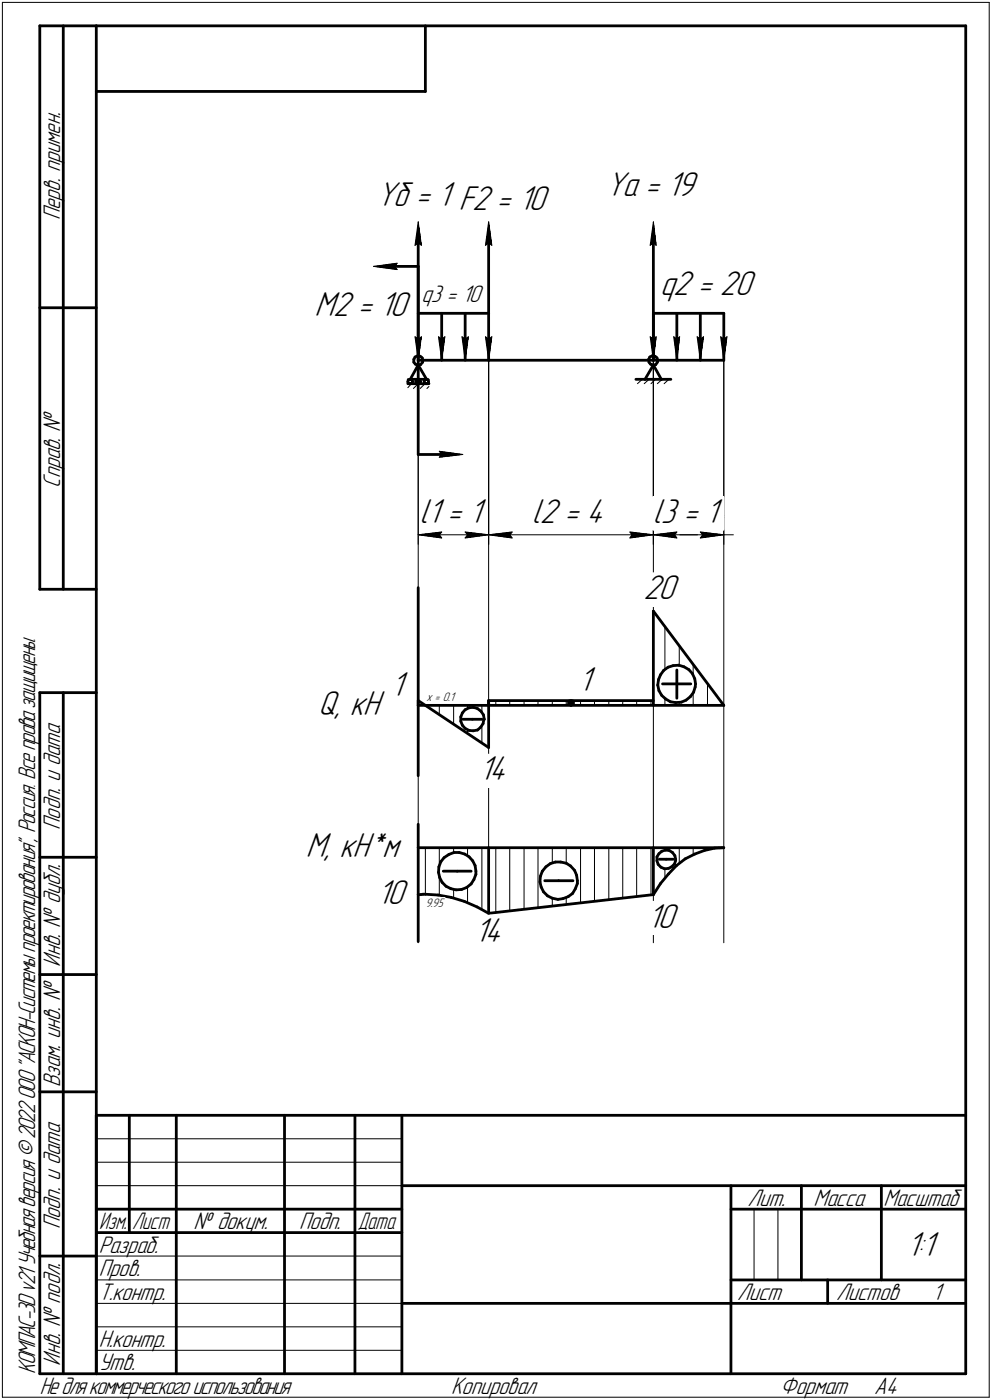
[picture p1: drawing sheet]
<svg xmlns="http://www.w3.org/2000/svg" width="211mm" height="298mm" viewBox="0 0 211 298" stroke-linecap="round" stroke-linejoin="round" font-family="sans-serif">
<defs><g id="words">
<g font-size="7.8">
<text x="128.9" y="41.8">Ya = 19</text>
<text x="80.1" y="43.8">Yб = 1 F2 = 10</text>
<text x="140.5" y="62.7">q2 = 20</text>
<text x="66.9" y="67.2">M2 = 10</text>
<text x="89.2" y="111.4">l</text>
<text x="91" y="111.4">1 = 1</text>
<text x="113.2" y="111.4">l2 = 4</text>
<text x="138.9" y="111.4">l</text>
<text x="140.6" y="111.4">3 = 1</text>
<text x="136.9" y="127.6">2</text>
<text x="140.1" y="127.6">0</text>
<text x="83.2" y="148.1">1</text>
<text x="123.1" y="147.1">1</text>
<text x="67.7" y="152.2">Q, кН</text>
<text x="102" y="166.2">1</text>
<text x="104.1" y="166.2">4</text>
<text x="65.1" y="182.5">M, кН*м</text>
<text x="80.3" y="192.5">10</text>
<text x="137.8" y="197.5">1</text>
<text x="139.9" y="197.5">0</text>
<text x="101" y="200.5">14</text>
<text x="192.9" y="267.5">1:1</text>
</g>
<g font-size="5.4">
<text x="12.8" y="46.9" transform="rotate(-90 12.8 46.9)">Перв. примен.</text>
<text x="89.7" y="64.2">q3 = 10</text>
<text x="12.8" y="103.8" transform="rotate(-90 12.8 103.8)">Справ. №</text>
<text x="12.8" y="176.7" transform="rotate(-90 12.8 176.7)">Подп. и дата</text>
<text x="12.8" y="205.8" transform="rotate(-90 12.8 205.8)">Инв. № дубл.</text>
<text x="12.8" y="231.6" transform="rotate(-90 12.8 231.6)">Взам. инв. №</text>
<text x="159.1" y="256.8">Лит.</text>
<text x="173.1" y="256.8">Масса</text>
<text x="188" y="256.8">Масштаб</text>
<text x="12.8" y="261.7" transform="rotate(-90 12.8 261.7)">Подп. и дата</text>
<text x="41.2" y="261.8">№ докум.</text>
<text x="63.6" y="261.8">Подп.</text>
<text x="21" y="266.8">Разраб.</text>
<text x="21" y="271.8">Пров.</text>
<text x="21" y="276.8">Т.контр.</text>
<text x="156.9" y="276.8">Лист</text>
<text x="177.9" y="276.8">Листов</text>
<text x="198.4" y="276.8">1</text>
<text x="21" y="286.8">Н.контр.</text>
<text x="7.5" y="292.5" transform="rotate(-90 7.5 292.5)">КОМПАС-3Dv21 Учебнаяверсия©2022ООО&quot;АСКОН-Системыпроектирования&quot;, Россия. Всеправазащищены.</text>
<text x="12.8" y="290.8" transform="rotate(-90 12.8 290.8)">Инв. № подл.</text>
<text x="21" y="291.8">Утв.</text>
<text x="8.5" y="296.7">Недлякоммерческогоиспользования</text>
<text x="96" y="296.8">Копировал</text>
<text x="166" y="296.8">Формат</text>
<text x="186" y="296.8">A4</text>
</g>
<g font-size="5.3">
<text x="21.1" y="261.8">Изм.</text>
<text x="28.1" y="261.8">Лист</text>
<text x="76.1" y="261.8">Дата</text>
</g>
<g font-size="2.8">
<text x="90.8" y="149.2">x = 0.1</text>
<text x="90.5" y="193.2">9.95</text>
</g>
</g></defs>
<g fill="none" stroke="#000" stroke-width=".59">
<path d="M8.5 5.5v120zM8.5 5.5h12zM13.5 5.5v120zM20.5 5.5v287zM20.5 5.5h185zM20.5 19.5h70zM90.5 5.5v14zM205.5 5.5v287zM84 56.7h5zM89 56.7v20zM89 51.7v25zM104 51.7v25z"/>
<path d="M139 51.7v25zM8.5 65.5h12zM88.1 76.5v.6zM88.1 77.1l.3 .5zM88.3 76l.5-.2zM88.3 76l-.2 .5zM88.4 77.6l.6 .1zM88.8 75.8l.6 .1zM89 76.7h15zM89 76.7v20.1zM89 66.7h15zM89 77.7l.5-.1z"/>
<path d="M89 77.7l1.8 3.1zM89 77.7l-1.7 3.1zM89.4 75.9l.4 .3zM89.8 76.2l.2 .5zM89.9 77.1l-.4 .5zM90 76.7l-.1 .4zM94 66.7v10zM99 66.7v10zM104 76.7h35zM138 76.5l.1 .6zM138.1 77.1l.3 .5zM138.3 76l.5-.2z"/>
<path d="M138.3 76l-.3 .5zM138.4 77.6l.5 .1zM138.8 75.8l.6 .1zM138.9 77.7l.6-.1zM139 76.7h15zM139 66.7v10zM139 66.7h15zM139 77.7l1.7 3.1zM139 77.7l-1.8 3.1zM139.4 75.9l.4 .3zM139.8 76.2l.2 .5zM139.9 77.1l-.4 .5z"/>
<path d="M140 76.7l-.1 .4zM144 66.7v10zM149 66.7v10zM154 66.7v10zM86.8 81.3l.1 .3zM86.8 81.7h4.5zM86.9 80.9l.4-.1zM86.9 80.9l-.1 .4zM86.9 81.6l.4 .1zM87.3 80.8h3.5zM87.3 80.8l.3 .1zM87.3 81.7l.3-.1z"/>
<path d="M87.6 80.9l.2 .4zM87.8 81.3l-.2 .3zM88.5 81.3l.1 .3zM88.6 80.9l.4-.1zM88.6 80.9l-.1 .4zM88.6 81.6l.4 .1zM89 96.8h5zM89 80.8l.3 .1zM89 81.7l.3-.1zM89.3 80.9l.2 .4zM89.5 81.3l-.2 .3zM90.3 81.3v.3z"/>
<path d="M90.3 80.9l.5-.1zM90.3 80.9v.4zM90.3 81.6l.5 .1zM90.8 80.8l.3 .1zM90.8 81.7l.3-.1zM91.1 80.9l.1 .4zM91.2 81.3l-.1 .3zM135.3 80.8h1.9zM137.2 80.8h3.5zM140.7 80.8h2zM8.5 125.5h12zM89 125.1v25.1z"/>
<path d="M139 130.1v20.1zM139 130.1l15 20.1zM8.5 147.5v145zM8.5 147.5h12zM13.5 147.5v145zM89 150.2h65zM89 149.2v1zM89 149.2l15 10zM89 150.2v15zM98 152.7v.9zM98 153.6l.4 .8zM98.4 151.8l-.4 .9z"/>
<path d="M98.4 154.4l.6 .7zM98.5 153.2h2zM99 151.1l.8-.4zM99 151.1l-.6 .7zM99 155.1l.8 .4zM99.8 150.7l1-.1zM99.8 155.5l.9 .1zM100.5 153.2h2zM100.7 155.6l.9-.2zM100.8 150.6l.8 .3zM101.6 150.9l.8 .6zM101.6 155.4l.7-.5z"/>
<path d="M102.4 151.5l.5 .7zM102.8 154.1l-.5 .8zM102.9 152.2l.1 1zM103 153.2l-.2 .9zM103 153.2h.1M104 149.2v1zM104 149.2h35zM104 149.2v10zM121 149.7l.2 .3zM121.2 149.3l.3-.1zM121.2 149.3l-.2 .4zM121.2 150l.3 .2z"/>
<path d="M121.2 149.7h.3zM121.5 149.2l.3 .1zM121.5 150.2l.3-.2zM121.5 149.7h.3zM121.5 149.4v.3zM121.5 149.7v.2zM121.8 149.3l.2 .4zM122 149.7l-.2 .3zM140 145.9l.2 1.2zM140.1 144.7l-.1 1.2zM140.2 147.1l.6 1zM140.5 143.7l-.4 1z"/>
<path d="M140.8 148.1l.8 .7zM141 145.6h3zM141.2 142.7l1-.6zM141.2 142.7l-.7 1zM141.6 148.8l1.1 .6zM142.2 142.1l1.1-.4zM142.7 149.4l1.1 .2zM143.3 141.7l1.1-.1zM143.8 149.6l1.1-.1zM144 145.6h3zM144 142.7v2.9zM144 145.6v3.1z"/>
<path d="M144.4 141.6l1.1 .4zM144.9 149.5l1.1-.4zM145.5 142l1.1 .6zM146 149.1l.9-.8zM146.6 142.6l.7 .8zM147.3 143.4l.5 1.1zM147.6 147.4l-.7 .9zM147.8 144.5l.2 1.1zM147.9 146.3l-.3 1.1zM148 145.6l-.1 .7zM89 175.5v5zM8.5 182.5h12z"/>
<path d="M89 180.5h65zM89 180.5v10zM89 190.5h.5zM89 190.5v10zM89.5 190.5l.5-.1zM90 190.4h.5zM90.5 190.4l2.7 .2zM93.2 190.6l2.8 .5zM93.3 185.8l.3 1.1zM93.4 184.6l-.1 1.2zM93.6 186.9l.5 1zM93.8 183.5l-.4 1.1z"/>
<path d="M94.1 187.9l.8 .8zM94.3 185.5h3zM94.5 182.6l1-.7zM94.5 182.6l-.7 .9zM94.9 188.7l1 .5zM95.5 181.9l1.1-.4zM95.9 189.2l1.1 .3zM96 191.1l2.8 .8zM96.6 181.5h1.1zM97 189.5l1.2-.1zM97.3 185.5h2.9zM97.7 181.5l1.2 .4z"/>
<path d="M98.2 189.4l1.1-.4zM98.8 191.9l2.7 1.2zM98.9 181.9l.9 .6zM99.3 189l.9-.8zM99.8 182.5l.8 .8zM100.6 183.3l.5 1zM100.8 187.3l-.6 .9zM101.1 184.3l.2 1.2zM101.3 186.2l-.5 1.1zM101.3 185.5v.7zM101.5 193.1l2.5 1.4zM104 194.5l35-4z"/>
<path d="M104 180.5v14zM114.9 187.8l.2 1.1zM115 186.6l-.1 1.2zM115.1 188.9l.6 1zM115.4 185.5l-.4 1.1zM115.7 189.9l.8 .9zM115.9 187.5h3zM116.2 184.6l.9-.7zM116.2 184.6l-.8 .9zM116.5 190.8l1 .5zM117.1 183.9l1.1-.3zM117.5 191.3l1.2 .2z"/>
<path d="M118.2 183.6h1.1zM118.7 191.5l1.1-.2zM118.9 187.5h3zM119.3 183.6l1.2 .2zM119.8 191.3l1.1-.4zM120.5 183.8l.9 .6zM120.9 190.9l.9-.7zM121.4 184.4l.9 .9zM122.3 185.3l.4 1.1zM122.4 189.2l-.6 1zM122.7 186.4l.2 1.1zM122.9 188.1l-.5 1.1z"/>
<path d="M122.9 187.5v.6zM139 180.5v10zM139.8 182.5v.8zM139.8 183.3l.2 .8zM140 184.1l.6 .6zM140.2 181.8l.6-.5zM140.2 181.8l-.4 .7zM140.3 183h1.4zM140.5 188.1l-1.5 2.4zM140.6 184.7l.8 .3zM140.8 181.3l.8-.3zM141.4 185l.8-.1z"/>
<path d="M141.6 181l.8 .1zM141.7 183h1.6zM142.2 186.1l-1.7 2zM142.2 184.9l.7-.3zM142.4 181.1l.7 .4zM142.9 184.6l.6-.6zM143.1 181.5l.5 .7zM143.6 182.2l.2 .8zM143.8 183.2l-.3 .8zM143.8 183v.2zM143.9 184.3l-1.7 1.8zM143.9 184.3l1.9-1.4z"/>
<path d="M145.8 182.9l2-1zM147.8 181.9l2.1-.8zM149.9 181.1l2.2-.5zM152.1 180.6l1.9-.1zM8.5 207.5h12zM8.5 232.5h12zM20.5 237.5h185zM20.5 237.5v55zM27.5 237.5v25zM37.5 237.5v55zM60.5 237.5v55zM75.5 237.5v55z"/>
<path d="M85.5 237.5v55zM20.5 257.5h65zM85.5 252.5h120zM155.5 252.5v40zM155.5 257.5h15zM170.5 252.5v20zM170.5 257.5h35zM187.5 252.5v20zM8.5 267.5h12zM20.5 262.5h65zM85.5 277.5h70zM155.5 277.5h50z"/>
<path d="M155.5 272.5h50zM176.1 272.5v5zM8.5 292.5h12zM20.5 292.5h185z"/>
</g>
<g fill="none" stroke="#000" stroke-width=".21">
<path d="M.5 .5v297zM.5 .5h210zM210.5 .5v297zM79.5 56.7l5-.7zM79.5 56.7l5 .7zM84 56.7l.5 .7zM84.5 56l-.5 .7zM88.3 52.2l.7-.5zM89 47.2l.7 5zM89 51.7l.7 .5zM89 47.2l-.7 5zM103.3 52.2l.7-.5z"/>
<path d="M104 47.2l.6 5zM104 51.7l.6 .5zM104 47.2l-.7 5zM138.3 52.2l.7-.5zM139 47.2l.6 5zM139 51.7l.6 .5zM139 47.2l-.7 5zM88.3 71.7l.7 5zM88.3 71.7l.7 .5zM89 72.2l.7-.5zM89 76.7v124zM89 76.7v39.2z"/>
<path d="M89.7 71.7l-.7 5zM93.3 71.7l.7 5zM93.3 71.7l.7 .5zM94 72.2l.7-.5zM94.7 71.7l-.7 5zM98.3 71.7l.7 5zM98.3 71.7l.7 .5zM99 72.2l.7-.5zM99.7 71.7l-.7 5zM103.3 71.7l.7 5zM103.3 71.7l.7 .5zM104 72.2l.6-.5z"/>
<path d="M104 76.7v124zM104 76.7v39.2zM104.6 71.7l-.6 5zM138.3 71.7l.7 5zM138.3 71.7l.7 .5zM139 72.2l.6-.5zM139 76.7v124zM139 76.7v39.2zM139.6 71.7l-.6 5zM143.3 71.7l.7 5zM143.3 71.7l.7 .5zM144 72.2l.6-.5z"/>
<path d="M144.6 71.7l-.6 5zM148.3 71.7l.7 5zM148.3 71.7l.7 .5zM149 72.2l.7-.5zM149.7 71.7l-.7 5zM153.3 71.7l.7 5zM153.3 71.7l.7 .5zM154 72.2l.7-.5zM154 76.7v124zM154 76.7v39.2zM154.7 71.7l-.7 5zM87.5 81.7l-.7 .8z"/>
<path d="M88 82.7l1-1zM89.4 82.7l1-1zM90.8 82.7l.5-.4zM93.5 97.4l5-.6zM93.5 96.1l.5 .7zM93.5 96.1l5 .7zM94 96.8l-.5 .6zM135.6 81.7l1.1-.9zM137.1 81.7l1-.9zM138.5 81.7l.9-.9zM139.9 81.7l1-.9zM141.3 81.7l1-.9z"/>
<path d="M89 113.9l5-.6zM89 113.9l5 .7zM89 113.9h15zM93.5 113.9l.5 .7zM94 113.3l-.5 .6zM99 114.6l5-.7zM99 113.3l.5 .6zM99 113.3l5 .6zM99.5 113.9l-.5 .7zM104 113.9l5-.6zM104 113.9l5 .7zM104 113.9h35z"/>
<path d="M108.5 113.9l.5 .7zM109 113.3l-.5 .6zM134 114.6l5-.7zM134 113.3l.5 .6zM134 113.3l5 .6zM134.5 113.9l-.5 .7zM136.9 113.9h2.1zM136.9 113.9h19.1zM139 113.9l5-.6zM139 113.9l5 .7zM139 113.9h15zM143.5 113.9l.5 .7z"/>
<path d="M144 113.3l-.5 .6zM149 114.6l5-.7zM149 113.3l.5 .6zM149 113.3l5 .6zM149.5 113.9l-.5 .7zM141.5 133.5v9zM144.5 137.5v4.1zM93.5 150.2v1.9zM96.5 150.2v4zM99.5 155.4v.8zM99.5 150.2v.7zM102.5 150.2v1.4z"/>
<path d="M102.5 154.7v3.5zM105.5 149.2v1zM108.5 149.2v1zM111.5 149.2v1zM114.5 149.2v1zM117.5 149.2v1zM120.5 149.2v1zM123.5 149.2v1zM126.5 149.2v1zM129.5 149.2v1zM132.5 149.2v1zM135.5 149.2v1z"/>
<path d="M138.5 149.2v1zM141.5 148.8v1.4zM144.5 149.6v.6zM147.5 147.6v2.6zM147.5 141.5v2.3zM150.5 145.5v4.7zM153.5 149.5v.7zM90.5 180.5v9.9zM93.5 186.8v3.9zM93.5 180.5v3.6zM96.5 180.5v1.1zM96.5 189.4v1.9z"/>
<path d="M99.5 188.8v3.5zM99.5 180.5v1.7zM102.5 180.5v13.1zM105.5 180.5v13.8zM108.5 180.5v13.5zM111.5 180.5v13.1zM114.5 180.5v12.8zM117.5 191.3v1.7zM117.5 180.5v3.2zM120.5 180.5v3.3zM120.5 191.2v1.4zM123.5 180.5v11.8z"/>
<path d="M126.5 180.5v11.4zM129.5 180.5v11.1zM132.5 180.5v10.8zM135.5 180.5v10.4zM138.5 180.5v10.1zM141.5 185v1.9zM141.5 180.5v.5zM144.5 180.5v3.4zM147.5 180.5v1.4zM150.5 180.5v.4zM20.5 247.5h65zM20.5 252.5h65z"/>
<path d="M20.5 242.5h65zM160.4 257.5v15zM165.5 257.5v15zM20.5 267.5h65zM20.5 272.5h65zM20.5 277.5h65zM.5 297.5h210zM20.5 282.5h65zM20.5 287.5h65z"/>
</g>
<g fill="#000" stroke="#000" stroke-width=".21">
<path d="M83.9 56.1h.6zM83.3 56.2h1.1zM82.6 56.3h1.7zM82 56.4h2.2zM81.4 56.5h2.8zM80.8 56.6h3.4zM80.2 56.6h3.9zM79.5 56.7h4.5zM80.2 56.8h3.9zM80.8 56.9h3.4zM81.4 57h2.8zM82 57.1h2.2zM82.6 57.1h1.7zM83.3 57.2h1.1zM83.9 57.3h.6z"/>
<path d="M88.9 47.9h.3zM88.9 48h.3zM88.9 48.1h.3zM88.9 48.2h.3zM88.9 48.3h.3zM88.9 48.3h.3zM88.9 48.4h.3zM88.8 48.5h.4zM88.8 48.6h.4zM88.8 48.7h.4zM88.8 48.8h.4zM88.8 48.9h.4zM88.8 48.9h.4zM88.8 49h.4zM88.8 49.1h.4zM88.7 49.2h.6zM88.7 49.3h.6zM88.7 49.4h.6zM88.7 49.4h.6zM88.7 49.5h.6zM88.7 49.6h.6zM88.7 49.7h.6zM88.6 49.8h.8zM88.6 49.9h.8zM88.6 50h.8zM88.6 50h.8zM88.6 50.1h.8zM88.6 50.2h.8zM88.6 50.3h.8zM88.6 50.4h.9zM88.6 50.5h.9zM88.6 50.5h.9zM88.6 50.6h.9zM88.6 50.7h.9zM88.6 50.8h.9zM88.6 50.9h.9zM88.6 51h.9zM88.5 51.1h1.1zM88.5 51.1h1.1zM88.5 51.2h1.1zM88.5 51.3h1.1zM88.5 51.4h1.1zM88.5 51.5h1.1zM88.5 51.6h1.1zM88.4 51.6h1.3zM88.4 51.7h1.3zM88.4 51.8h.5zM89.2 51.8h.5zM88.4 51.9h.4zM89.2 51.9h.5zM88.4 52h.2zM89.3 52h.4zM88.4 52.1h.2zM89.5 52.1h.2z"/>
<path d="M103.9 47.9h.2zM103.9 48h.2zM103.9 48.1h.2zM103.9 48.2h.2zM103.9 48.3h.2zM103.9 48.3h.2zM103.9 48.4h.2zM103.8 48.5h.4zM103.8 48.6h.4zM103.8 48.7h.4zM103.8 48.8h.4zM103.8 48.9h.4zM103.8 48.9h.4zM103.8 49h.4zM103.8 49.1h.4zM103.7 49.2h.6zM103.7 49.3h.6zM103.7 49.4h.6zM103.7 49.4h.6zM103.7 49.5h.6zM103.7 49.6h.6zM103.7 49.7h.6zM103.6 49.8h.8zM103.6 49.9h.8zM103.6 50h.8zM103.6 50h.8zM103.6 50.1h.8zM103.6 50.2h.8zM103.6 50.3h.8zM103.5 50.4h1zM103.5 50.5h1zM103.5 50.5h1zM103.5 50.6h1zM103.5 50.7h1zM103.5 50.8h1zM103.5 50.9h1zM103.5 51h1zM103.5 51.1h1.1zM103.5 51.1h1.1zM103.5 51.2h1.1zM103.5 51.3h1.1zM103.5 51.4h1.1zM103.5 51.5h1.1zM103.5 51.6h1.1zM103.4 51.6h1.2zM103.4 51.7h1.2zM103.4 51.8h.5zM104.1 51.8h.5zM103.4 51.9h.4zM104.2 51.9h.4zM103.4 52h.2zM104.3 52h.3zM103.4 52.1h.1zM104.5 52.1h.1z"/>
<path d="M138.9 47.9h.2zM138.9 48h.3zM138.9 48.1h.3zM138.9 48.2h.3zM138.9 48.3h.3zM138.9 48.3h.3zM138.9 48.4h.3zM138.9 48.5h.3zM138.9 48.6h.3zM138.9 48.7h.4zM138.9 48.8h.4zM138.9 48.9h.4zM138.9 48.9h.4zM138.9 49h.4zM138.9 49.1h.4zM138.8 49.2h.5zM138.8 49.3h.5zM138.8 49.4h.5zM138.8 49.4h.6zM138.8 49.5h.6zM138.8 49.6h.6zM138.8 49.7h.6zM138.7 49.8h.7zM138.7 49.9h.7zM138.7 50h.7zM138.7 50h.7zM138.7 50.1h.7zM138.7 50.2h.7zM138.7 50.3h.7zM138.6 50.4h.8zM138.6 50.5h.8zM138.6 50.5h.8zM138.6 50.6h.8zM138.6 50.7h.8zM138.6 50.8h.8zM138.6 50.9h.9zM138.6 51h.9zM138.5 51.1h1zM138.5 51.1h1zM138.5 51.2h1zM138.5 51.3h1zM138.5 51.4h1zM138.5 51.5h1zM138.5 51.6h1.1zM138.4 51.6h1.2zM138.4 51.7h1.2zM138.4 51.8h.5zM139.2 51.8h.4zM138.4 51.9h.5zM139.3 51.9h.3zM138.4 52h.3zM139.4 52h.2zM138.4 52.1h.2zM139.4 52.1h.2z"/>
<path d="M88.4 71.9h.2zM89.5 71.9h.2zM88.4 72h.2zM89.3 72h.4zM88.4 72.1h.4zM89.2 72.1h.5zM88.4 72.1h.5zM89.2 72.1h.5zM88.4 72.2h1.3zM88.4 72.3h1.3zM88.5 72.4h1.1zM88.5 72.5h1.1zM88.5 72.6h1.1zM88.5 72.6h1.1zM88.5 72.7h1.1zM88.5 72.8h1.1zM88.5 72.9h1.1zM88.6 73h.9zM88.6 73.1h.9zM88.6 73.2h.9zM88.6 73.2h.9zM88.6 73.3h.9zM88.6 73.4h.9zM88.6 73.5h.9zM88.6 73.6h.9zM88.6 73.7h.8zM88.6 73.7h.8zM88.6 73.8h.8zM88.6 73.9h.8zM88.6 74h.8zM88.6 74.1h.8zM88.6 74.2h.8zM88.7 74.3h.6zM88.7 74.3h.6zM88.7 74.4h.6zM88.7 74.5h.6zM88.7 74.6h.6zM88.7 74.7h.6zM88.7 74.8h.6zM88.8 74.8h.4zM88.8 74.9h.4zM88.8 75h.4zM88.8 75.1h.4zM88.8 75.2h.4zM88.8 75.3h.4zM88.8 75.4h.4zM88.8 75.4h.4zM88.9 75.5h.3zM88.9 75.6h.3zM88.9 75.7h.3zM88.9 75.8h.3zM88.9 75.9h.3zM88.9 75.9h.3zM88.9 76h.3z"/>
<path d="M93.4 71.9h.2zM94.5 71.9h.2zM93.4 72h.2zM94.3 72h.4zM93.4 72.1h.4zM94.2 72.1h.5zM93.4 72.1h.5zM94.1 72.1h.6zM93.4 72.2h1.3zM93.4 72.3h1.3zM93.5 72.4h1.1zM93.5 72.5h1.1zM93.5 72.6h1.1zM93.5 72.6h1.1zM93.5 72.7h1.1zM93.5 72.8h1.1zM93.5 72.9h1.1zM93.6 73h.9zM93.6 73.1h.9zM93.6 73.2h.9zM93.6 73.2h.9zM93.6 73.3h.9zM93.6 73.4h.9zM93.6 73.5h.9zM93.6 73.6h.9zM93.6 73.7h.8zM93.6 73.7h.8zM93.6 73.8h.8zM93.6 73.9h.8zM93.6 74h.8zM93.6 74.1h.8zM93.6 74.2h.8zM93.7 74.3h.6zM93.7 74.3h.6zM93.7 74.4h.6zM93.7 74.5h.6zM93.7 74.6h.6zM93.7 74.7h.6zM93.7 74.8h.6zM93.8 74.8h.4zM93.8 74.9h.4zM93.8 75h.4zM93.8 75.1h.4zM93.8 75.2h.4zM93.8 75.3h.4zM93.8 75.4h.4zM93.8 75.4h.4zM93.9 75.5h.2zM93.9 75.6h.2zM93.9 75.7h.2zM93.9 75.8h.2zM93.9 75.9h.2zM93.9 75.9h.2zM93.9 76h.2z"/>
<path d="M98.4 71.9h.2zM99.5 71.9h.2zM98.4 72h.2zM99.3 72h.4zM98.4 72.1h.4zM99.2 72.1h.5zM98.4 72.1h.5zM99.1 72.1h.6zM98.4 72.2h1.3zM98.4 72.3h1.3zM98.5 72.4h1.1zM98.5 72.5h1.1zM98.5 72.6h1.1zM98.5 72.6h1.1zM98.5 72.7h1.1zM98.5 72.8h1.1zM98.5 72.9h1.1zM98.6 73h.9zM98.6 73.1h.9zM98.6 73.2h.9zM98.6 73.2h.9zM98.6 73.3h.9zM98.6 73.4h.9zM98.6 73.5h.9zM98.6 73.6h.9zM98.6 73.7h.8zM98.6 73.7h.8zM98.6 73.8h.8zM98.6 73.9h.8zM98.6 74h.8zM98.6 74.1h.8zM98.6 74.2h.8zM98.7 74.3h.6zM98.7 74.3h.6zM98.7 74.4h.6zM98.7 74.5h.6zM98.7 74.6h.6zM98.7 74.7h.6zM98.7 74.8h.6zM98.8 74.8h.4zM98.8 74.9h.4zM98.8 75h.4zM98.8 75.1h.4zM98.8 75.2h.4zM98.8 75.3h.4zM98.8 75.4h.4zM98.8 75.4h.4zM98.9 75.5h.2zM98.9 75.6h.2zM98.9 75.7h.2zM98.9 75.8h.2zM98.9 75.9h.2zM98.9 75.9h.2zM98.9 76h.2z"/>
<path d="M103.4 71.9h.1zM104.5 71.9h.1zM103.4 72h.2zM104.3 72h.3zM103.4 72.1h.4zM104.2 72.1h.4zM103.4 72.1h.5zM104.1 72.1h.5zM103.4 72.2h1.2zM103.4 72.3h1.2zM103.5 72.4h1.1zM103.5 72.5h1.1zM103.5 72.6h1.1zM103.5 72.6h1.1zM103.5 72.7h1.1zM103.5 72.8h1.1zM103.5 72.9h1.1zM103.5 73h1zM103.5 73.1h1zM103.5 73.2h1zM103.5 73.2h1zM103.5 73.3h1zM103.5 73.4h1zM103.5 73.5h1zM103.5 73.6h1zM103.6 73.7h.8zM103.6 73.7h.8zM103.6 73.8h.8zM103.6 73.9h.8zM103.6 74h.8zM103.6 74.1h.8zM103.6 74.2h.8zM103.7 74.3h.6zM103.7 74.3h.6zM103.7 74.4h.6zM103.7 74.5h.6zM103.7 74.6h.6zM103.7 74.7h.6zM103.7 74.8h.6zM103.8 74.8h.4zM103.8 74.9h.4zM103.8 75h.4zM103.8 75.1h.4zM103.8 75.2h.4zM103.8 75.3h.4zM103.8 75.4h.4zM103.8 75.4h.4zM103.9 75.5h.2zM103.9 75.6h.2zM103.9 75.7h.2zM103.9 75.8h.2zM103.9 75.9h.2zM103.9 75.9h.2zM103.9 76h.2z"/>
<path d="M138.4 71.9h.2zM139.4 71.9h.2zM138.4 72h.3zM139.4 72h.2zM138.4 72.1h.5zM139.3 72.1h.3zM138.4 72.1h.5zM139.2 72.1h.4zM138.4 72.2h1.2zM138.4 72.3h1.2zM138.5 72.4h1.1zM138.5 72.5h1zM138.5 72.6h1zM138.5 72.6h1zM138.5 72.7h1zM138.5 72.8h1zM138.5 72.9h1zM138.6 73h.9zM138.6 73.1h.9zM138.6 73.2h.8zM138.6 73.2h.8zM138.6 73.3h.8zM138.6 73.4h.8zM138.6 73.5h.8zM138.6 73.6h.8zM138.7 73.7h.7zM138.7 73.7h.7zM138.7 73.8h.7zM138.7 73.9h.7zM138.7 74h.7zM138.7 74.1h.7zM138.7 74.2h.7zM138.8 74.3h.6zM138.8 74.3h.6zM138.8 74.4h.6zM138.8 74.5h.6zM138.8 74.6h.5zM138.8 74.7h.5zM138.8 74.8h.5zM138.9 74.8h.4zM138.9 74.9h.4zM138.9 75h.4zM138.9 75.1h.4zM138.9 75.2h.4zM138.9 75.3h.4zM138.9 75.4h.3zM138.9 75.4h.3zM138.9 75.5h.3zM138.9 75.6h.3zM138.9 75.7h.3zM138.9 75.8h.3zM138.9 75.9h.3zM138.9 75.9h.3zM138.9 76h.2z"/>
<path d="M143.4 71.9h.2zM144.4 71.9h.2zM143.4 72h.3zM144.4 72h.2zM143.4 72.1h.4zM144.3 72.1h.3zM143.4 72.1h.5zM144.2 72.1h.4zM143.4 72.2h1.2zM143.4 72.3h1.2zM143.5 72.4h1.1zM143.5 72.5h1zM143.5 72.6h1zM143.5 72.6h1zM143.5 72.7h1zM143.5 72.8h1zM143.5 72.9h1zM143.6 73h.9zM143.6 73.1h.9zM143.6 73.2h.8zM143.6 73.2h.8zM143.6 73.3h.8zM143.6 73.4h.8zM143.6 73.5h.8zM143.6 73.6h.8zM143.7 73.7h.7zM143.7 73.7h.7zM143.7 73.8h.7zM143.7 73.9h.7zM143.7 74h.7zM143.7 74.1h.7zM143.7 74.2h.7zM143.8 74.3h.6zM143.8 74.3h.6zM143.8 74.4h.6zM143.8 74.5h.6zM143.8 74.6h.5zM143.8 74.7h.5zM143.8 74.8h.5zM143.8 74.8h.5zM143.8 74.9h.5zM143.8 75h.5zM143.8 75.1h.5zM143.8 75.2h.5zM143.8 75.3h.5zM143.8 75.4h.4zM143.8 75.4h.4zM143.9 75.5h.3zM143.9 75.6h.3zM143.9 75.7h.3zM143.9 75.8h.3zM143.9 75.9h.3zM143.9 75.9h.3zM143.9 76h.2z"/>
<path d="M148.4 71.9h.2zM149.5 71.9h.2zM148.4 72h.3zM149.4 72h.3zM148.4 72.1h.4zM149.3 72.1h.4zM148.4 72.1h.5zM149.2 72.1h.5zM148.4 72.2h1.3zM148.4 72.3h1.3zM148.5 72.4h1.1zM148.5 72.5h1.1zM148.5 72.6h1.1zM148.5 72.6h1.1zM148.5 72.7h1.1zM148.5 72.8h1.1zM148.5 72.9h1.1zM148.6 73h.9zM148.6 73.1h.9zM148.6 73.2h.9zM148.6 73.2h.9zM148.6 73.3h.9zM148.6 73.4h.9zM148.6 73.5h.9zM148.6 73.6h.9zM148.7 73.7h.7zM148.7 73.7h.7zM148.7 73.8h.7zM148.7 73.9h.7zM148.7 74h.7zM148.7 74.1h.7zM148.7 74.2h.7zM148.8 74.3h.6zM148.8 74.3h.6zM148.8 74.4h.6zM148.8 74.5h.6zM148.8 74.6h.6zM148.8 74.7h.6zM148.8 74.8h.6zM148.8 74.8h.5zM148.8 74.9h.5zM148.8 75h.5zM148.8 75.1h.5zM148.8 75.2h.5zM148.8 75.3h.5zM148.8 75.4h.5zM148.8 75.4h.5zM148.9 75.5h.3zM148.9 75.6h.3zM148.9 75.7h.3zM148.9 75.8h.3zM148.9 75.9h.3zM148.9 75.9h.3zM148.9 76h.3z"/>
<path d="M153.4 71.9h.2zM154.5 71.9h.2zM153.4 72h.3zM154.3 72h.4zM153.4 72.1h.4zM154.3 72.1h.4zM153.4 72.1h.5zM154.2 72.1h.5zM153.4 72.2h1.3zM153.4 72.3h1.3zM153.5 72.4h1.1zM153.5 72.5h1.1zM153.5 72.6h1.1zM153.5 72.6h1.1zM153.5 72.7h1.1zM153.5 72.8h1.1zM153.5 72.9h1.1zM153.6 73h.9zM153.6 73.1h.9zM153.6 73.2h.9zM153.6 73.2h.9zM153.6 73.3h.9zM153.6 73.4h.9zM153.6 73.5h.9zM153.6 73.6h.9zM153.7 73.7h.7zM153.7 73.7h.7zM153.7 73.8h.7zM153.7 73.9h.7zM153.7 74h.7zM153.7 74.1h.7zM153.7 74.2h.7zM153.8 74.3h.5zM153.8 74.3h.5zM153.8 74.4h.5zM153.8 74.5h.5zM153.8 74.6h.5zM153.8 74.7h.5zM153.8 74.8h.5zM153.8 74.8h.5zM153.8 74.9h.5zM153.8 75h.5zM153.8 75.1h.5zM153.8 75.2h.5zM153.8 75.3h.5zM153.8 75.4h.5zM153.8 75.4h.5zM153.9 75.5h.3zM153.9 75.6h.3zM153.9 75.7h.3zM153.9 75.8h.3zM153.9 75.9h.3zM153.9 75.9h.3zM153.9 76h.3z"/>
<path d="M93.6 96.2h.5zM93.6 96.3h1.1zM93.7 96.4h1.7zM93.7 96.4h2.3zM93.8 96.5h2.8zM93.9 96.6h3.4zM94 96.7h3.9zM94 96.8h4.5zM94 96.9h3.8zM93.9 96.9h3.2zM93.8 97h2.6zM93.7 97.1h2zM93.6 97.2h1.3zM93.6 97.3h.6z"/>
<path d="M89 113.9h4.5zM89.7 114h3.9zM90.3 114h3.3zM90.9 114.1h2.8zM91.5 114.2h2.2zM92.1 114.3h1.7zM92.8 114.4h1.1zM93.4 114.5h.6z"/>
<path d="M93.3 113.4h.7zM92.6 113.5h1.3zM91.9 113.5h1.9zM91.2 113.6h2.5zM90.4 113.7h3.2zM89.7 113.8h3.9z"/>
<path d="M99.1 113.4h.6zM99.1 113.5h1.3zM99.2 113.5h2zM99.3 113.6h2.6zM99.4 113.7h3.2zM99.5 113.8h3.8z"/>
<path d="M99.5 113.9h4.5zM99.5 114h3.9zM99.4 114h3.4zM99.3 114.1h2.8zM99.2 114.2h2.3zM99.2 114.3h1.7zM99.1 114.4h1.1zM99.1 114.5h.6z"/>
<path d="M104 113.9h4.5zM104.6 114h3.9zM105.2 114h3.4zM105.9 114.1h2.8zM106.5 114.2h2.2zM107.1 114.3h1.7zM107.8 114.4h1.1zM108.4 114.5h.6z"/>
<path d="M108.3 113.4h.7zM107.6 113.5h1.3zM106.8 113.5h2zM106.2 113.6h2.5zM105.4 113.7h3.2zM104.7 113.8h3.8z"/>
<path d="M134.1 113.4h.7zM134.2 113.5h1.3zM134.3 113.5h1.9zM134.3 113.6h2.6zM134.4 113.7h3.3zM134.5 113.8h3.8z"/>
<path d="M134.5 113.9h4.5zM134.5 114h3.9zM134.4 114h3.4zM134.4 114.1h2.8zM134.3 114.2h2.3zM134.2 114.3h1.8zM134.2 114.4h1.1zM134.1 114.5h.6z"/>
<path d="M139 113.9h4.5zM139.7 114h3.9zM140.3 114h3.4zM141 114.1h2.8zM141.6 114.2h2.2zM142.2 114.3h1.6zM142.8 114.4h1.1zM143.4 114.5h.6z"/>
<path d="M143.3 113.4h.7zM142.7 113.5h1.2zM141.9 113.5h1.9zM141.2 113.6h2.6zM140.5 113.7h3.2zM139.8 113.8h3.8z"/>
<path d="M149.1 113.4h.7zM149.2 113.5h1.3zM149.3 113.5h1.9zM149.4 113.6h2.5zM149.4 113.7h3.3zM149.5 113.8h3.8z"/>
<path d="M149.5 113.9h4.5zM149.5 114h3.9zM149.4 114h3.4zM149.4 114.1h2.7zM149.3 114.2h2.3zM149.3 114.3h1.7zM149.2 114.4h1.1zM149.1 114.5h.6z"/>
</g>
<g fill="#fff" stroke="#fff" stroke-width=".21">
<path d="M89.2 105.7h14.5zM89.2 105.8h14.5zM89.2 105.9h14.5zM89.2 106h14.5zM89.2 106.1h14.5zM89.2 106.2h14.5zM89.2 106.3h14.5zM89.2 106.3h14.5zM89.2 106.4h14.5zM89.2 106.5h14.5zM89.2 106.6h14.5zM89.2 106.7h14.5zM89.2 106.8h14.5zM89.2 106.8h14.5zM89.2 106.9h14.5zM89.2 107h14.5zM89.2 107.1h14.5zM89.2 107.2h14.5zM89.2 107.3h14.5zM89.2 107.4h14.5zM89.2 107.4h14.5zM89.2 107.5h14.5zM89.2 107.6h14.5zM89.2 107.7h14.5zM89.2 107.8h14.5zM89.2 107.9h14.5zM89.2 107.9h14.5zM89.2 108h14.5zM89.2 108.1h14.5zM89.2 108.2h14.5zM89.2 108.3h14.5zM89.2 108.4h14.5zM89.2 108.5h14.5zM89.2 108.5h14.5zM89.2 108.6h14.5zM89.2 108.7h14.5zM89.2 108.8h14.5zM89.2 108.9h14.5zM89.2 109h14.5zM89.2 109.1h14.5zM89.2 109.1h14.5zM89.2 109.2h14.5zM89.2 109.3h14.5zM89.2 109.4h14.5zM89.2 109.5h14.5zM89.2 109.6h14.5zM89.2 109.6h14.5zM89.2 109.7h14.5zM89.2 109.8h14.5zM89.2 109.9h14.5zM89.2 110h14.5zM89.2 110.1h14.5zM89.2 110.2h14.5zM89.2 110.2h14.5zM89.2 110.3h14.5zM89.2 110.4h14.5zM89.2 110.5h14.5zM89.2 110.6h14.5zM89.2 110.7h14.5zM89.2 110.7h14.5zM89.2 110.8h14.5zM89.2 110.9h14.5zM89.2 111h14.5zM89.2 111.1h14.5zM89.2 111.2h14.5zM89.2 111.3h14.5zM89.2 111.3h14.5zM89.2 111.4h14.5zM89.2 111.5h14.5zM89.2 111.6h14.5zM89.2 111.7h14.5zM89.2 111.8h14.5zM89.2 111.8h14.5zM89.2 111.9h14.5zM89.2 112h14.5zM89.2 112.1h14.5zM89.2 112.2h14.5zM89.2 112.3h14.5zM89.2 112.4h14.5zM89.2 112.4h14.5zM89.2 112.5h14.5zM89.2 112.6h14.5zM89.2 112.7h14.5zM89.2 112.8h14.5zM89.2 112.9h14.5z"/>
<path d="M93.9 112.8h.6zM93.3 112.9h1.2zM92.6 112.9h1.9zM92 113h2.5zM91.4 113.1h3.1zM90.8 113.2h3.7zM90.6 113.3h3.9zM90.3 113.4h4.2zM90.2 113.5h4.3zM89.9 113.5h4.6zM89.7 113.6h4.8zM89.5 113.7h5zM89.2 113.8h5.3zM89 113.9h5.5zM89.2 114h5.3zM89.4 114h5.1zM89.6 114.1h4.9zM89.8 114.2h4.7zM90 114.3h4.5zM90.2 114.4h4.3zM90.4 114.5h4.1zM90.6 114.6h3.9zM90.8 114.6h3.7zM91.4 114.7h3.1zM92 114.8h2.5zM92.6 114.9h1.9zM93.3 115h1.2zM93.9 115.1h.6z"/>
<path d="M98.5 112.8h.6zM98.5 112.9h1.2zM98.5 112.9h1.8zM98.5 113h2.5zM98.5 113.1h3.1zM98.5 113.2h3.7zM98.5 113.3h3.9zM98.5 113.4h4.2zM98.5 113.5h4.4zM98.5 113.5h4.6zM98.5 113.6h4.9zM98.5 113.7h5zM98.5 113.8h5.3zM98.5 113.9h5.5zM98.5 114h5.3zM98.5 114h5.1zM98.5 114.1h4.9zM98.5 114.2h4.7zM98.5 114.3h4.5zM98.5 114.4h4.3zM98.5 114.5h4.1zM98.5 114.6h3.9zM98.5 114.6h3.7zM98.5 114.7h3.1zM98.5 114.8h2.5zM98.5 114.9h1.8zM98.5 115h1.2zM98.5 115.1h.6z"/>
<path d="M113.2 105.7h16.6zM113.2 105.8h16.6zM113.2 105.9h16.6zM113.2 106h16.6zM113.2 106.1h16.6zM113.2 106.2h16.6zM113.2 106.3h16.6zM113.2 106.3h16.6zM113.2 106.4h16.6zM113.2 106.5h16.6zM113.2 106.6h16.6zM113.2 106.7h16.6zM113.2 106.8h16.6zM113.2 106.8h16.6zM113.2 106.9h16.6zM113.2 107h16.6zM113.2 107.1h16.6zM113.2 107.2h16.6zM113.2 107.3h16.6zM113.2 107.4h16.6zM113.2 107.4h16.6zM113.2 107.5h16.6zM113.2 107.6h16.6zM113.2 107.7h16.6zM113.2 107.8h16.6zM113.2 107.9h16.6zM113.2 107.9h16.6zM113.2 108h16.6zM113.2 108.1h16.6zM113.2 108.2h16.6zM113.2 108.3h16.6zM113.2 108.4h16.6zM113.2 108.5h16.6zM113.2 108.5h16.6zM113.2 108.6h16.6zM113.2 108.7h16.6zM113.2 108.8h16.6zM113.2 108.9h16.6zM113.2 109h16.6zM113.2 109.1h16.6zM113.2 109.1h16.6zM113.2 109.2h16.6zM113.2 109.3h16.6zM113.2 109.4h16.6zM113.2 109.5h16.6zM113.2 109.6h16.6zM113.2 109.6h16.6zM113.2 109.7h16.6zM113.2 109.8h16.6zM113.2 109.9h16.6zM113.2 110h16.6zM113.2 110.1h16.6zM113.2 110.2h16.6zM113.2 110.2h16.6zM113.2 110.3h16.6zM113.2 110.4h16.6zM113.2 110.5h16.6zM113.2 110.6h16.6zM113.2 110.7h16.6zM113.2 110.7h16.6zM113.2 110.8h16.6zM113.2 110.9h16.6zM113.2 111h16.6zM113.2 111.1h16.6zM113.2 111.2h16.6zM113.2 111.3h16.6zM113.2 111.3h16.6zM113.2 111.4h16.6zM113.2 111.5h16.6zM113.2 111.6h16.6zM113.2 111.7h16.6zM113.2 111.8h16.6zM113.2 111.8h16.6zM113.2 111.9h16.6zM113.2 112h16.6zM113.2 112.1h16.6zM113.2 112.2h16.6zM113.2 112.3h16.6zM113.2 112.4h16.6zM113.2 112.4h16.6zM113.2 112.5h16.6zM113.2 112.6h16.6zM113.2 112.7h16.6zM113.2 112.8h16.6zM113.2 112.9h16.6z"/>
<path d="M108.9 112.8h.6zM108.3 112.9h1.2zM107.6 112.9h1.9zM107 113h2.5zM106.4 113.1h3.1zM105.7 113.2h3.8zM105.6 113.3h3.9zM105.3 113.4h4.2zM105.2 113.5h4.3zM104.9 113.5h4.6zM104.6 113.6h4.9zM104.5 113.7h5zM104.2 113.8h5.3zM104 113.9h5.5zM104.2 114h5.3zM104.4 114h5.1zM104.6 114.1h4.9zM104.8 114.2h4.7zM105 114.3h4.5zM105.2 114.4h4.3zM105.4 114.5h4.1zM105.6 114.6h3.9zM105.7 114.6h3.8zM106.4 114.7h3.1zM107 114.8h2.5zM107.6 114.9h1.9zM108.3 115h1.2zM108.9 115.1h.6z"/>
<path d="M133.5 112.8h.7zM133.5 112.9h1.3zM133.5 112.9h1.9zM133.5 113h2.6zM133.5 113.1h3.2zM133.5 113.2h3.7zM133.5 113.3h4zM133.5 113.4h4.3zM133.5 113.5h4.4zM133.5 113.5h4.7zM133.5 113.6h4.9zM133.5 113.7h5.1zM133.5 113.8h5.4zM133.5 113.9h5.5zM133.5 114h5.4zM133.5 114h5.2zM133.5 114.1h4.9zM133.5 114.2h4.8zM133.5 114.3h4.6zM133.5 114.4h4.3zM133.5 114.5h4.2zM133.5 114.6h4zM133.5 114.6h3.7zM133.5 114.7h3.2zM133.5 114.8h2.6zM133.5 114.9h1.9zM133.5 115h1.3zM133.5 115.1h.7z"/>
<path d="M138.9 105.7h15.2zM138.9 105.8h15.2zM138.9 105.9h15.2zM138.9 106h15.2zM138.9 106.1h15.2zM138.9 106.2h15.2zM138.9 106.3h15.2zM138.9 106.3h15.2zM138.9 106.4h15.2zM138.9 106.5h15.2zM138.9 106.6h15.2zM138.9 106.7h15.2zM138.9 106.8h15.2zM138.9 106.8h15.2zM138.9 106.9h15.2zM138.9 107h15.2zM138.9 107.1h15.2zM138.9 107.2h15.2zM138.9 107.3h15.2zM138.9 107.4h15.2zM138.9 107.4h15.2zM138.9 107.5h15.2zM138.9 107.6h15.2zM138.9 107.7h15.2zM138.9 107.8h15.2zM138.9 107.9h15.2zM138.9 107.9h15.2zM138.9 108h15.2zM138.9 108.1h15.2zM138.9 108.2h15.2zM138.9 108.3h15.2zM138.9 108.4h15.2zM138.9 108.5h15.2zM138.9 108.5h15.2zM138.9 108.6h15.2zM138.9 108.7h15.2zM138.9 108.8h15.2zM138.9 108.9h15.2zM138.9 109h15.2zM138.9 109.1h15.2zM138.9 109.1h15.2zM138.9 109.2h15.2zM138.9 109.3h15.2zM138.9 109.4h15.2zM138.9 109.5h15.2zM138.9 109.6h15.2zM138.9 109.6h15.2zM138.9 109.7h15.2zM138.9 109.8h15.2zM138.9 109.9h15.2zM138.9 110h15.2zM138.9 110.1h15.2zM138.9 110.2h15.2zM138.9 110.2h15.2zM138.9 110.3h15.2zM138.9 110.4h15.2zM138.9 110.5h15.2zM138.9 110.6h15.2zM138.9 110.7h15.2zM138.9 110.7h15.2zM138.9 110.8h15.2zM138.9 110.9h15.2zM138.9 111h15.2zM138.9 111.1h15.2zM138.9 111.2h15.2zM138.9 111.3h15.2zM138.9 111.3h15.2zM138.9 111.4h15.2zM138.9 111.5h15.2zM138.9 111.6h15.2zM138.9 111.7h15.2zM138.9 111.8h15.2zM138.9 111.8h15.2zM138.9 111.9h15.2zM138.9 112h15.2zM138.9 112.1h15.2zM138.9 112.2h15.2zM138.9 112.3h15.2zM138.9 112.4h15.2zM138.9 112.4h15.2zM138.9 112.5h15.2zM138.9 112.6h15.2zM138.9 112.7h15.2zM138.9 112.8h15.2zM138.9 112.9h15.2z"/>
<path d="M143.9 112.8h.6zM143.3 112.9h1.2zM142.7 112.9h1.8zM142.1 113h2.4zM141.5 113.1h3zM140.8 113.2h3.7zM140.6 113.3h3.9zM140.4 113.4h4.1zM140.2 113.5h4.3zM140 113.5h4.5zM139.7 113.6h4.8zM139.5 113.7h5zM139.3 113.8h5.2zM139 113.9h5.5zM139.3 114h5.2zM139.4 114h5.1zM139.6 114.1h4.9zM139.9 114.2h4.6zM140 114.3h4.5zM140.2 114.4h4.3zM140.5 114.5h4zM140.6 114.6h3.9zM140.8 114.6h3.7zM141.5 114.7h3zM142.1 114.8h2.4zM142.7 114.9h1.8zM143.3 115h1.2zM143.9 115.1h.6z"/>
<path d="M148.5 112.8h.7zM148.5 112.9h1.3zM148.5 112.9h1.9zM148.5 113h2.5zM148.5 113.1h3.1zM148.5 113.2h3.7zM148.5 113.3h4zM148.5 113.4h4.2zM148.5 113.5h4.4zM148.5 113.5h4.7zM148.5 113.6h4.9zM148.5 113.7h5.1zM148.5 113.8h5.3zM148.5 113.9h5.5zM148.5 114h5.3zM148.5 114h5.2zM148.5 114.1h4.9zM148.5 114.2h4.7zM148.5 114.3h4.6zM148.5 114.4h4.3zM148.5 114.5h4.2zM148.5 114.6h4zM148.5 114.6h3.7zM148.5 114.7h3.1zM148.5 114.8h2.5zM148.5 114.9h1.9zM148.5 115h1.3zM148.5 115.1h.7z"/>
<path d="M67 61.6h21zM67 61.7h21zM67 61.8h21zM67 61.9h21zM67 62h21zM67 62.1h21zM67 62.1h21zM67 62.2h21zM67 62.3h21zM67 62.4h21zM67 62.5h21zM67 62.6h21zM67 62.7h21zM67 62.7h21zM67 62.8h21zM67 62.9h21zM67 63h21zM67 63.1h21zM67 63.2h21zM67 63.2h21zM67 63.3h21zM67 63.4h21zM67 63.5h21zM67 63.6h21zM67 63.7h21zM67 63.8h21zM67 63.8h21zM67 63.9h21zM67 64h21zM67 64.1h21zM67 64.2h21zM67 64.3h21zM67 64.3h21zM67 64.4h21zM67 64.5h21zM67 64.6h21zM67 64.7h21zM67 64.8h21zM67 64.9h21zM67 64.9h21zM67 65h21zM67 65.1h21zM67 65.2h21zM67 65.3h21zM67 65.4h21zM67 65.4h21zM67 65.5h21zM67 65.6h21zM67 65.7h21zM67 65.8h21zM67 65.9h21zM67 66h21zM67 66h21zM67 66.1h21zM67 66.2h21zM67 66.3h21zM67 66.4h21zM67 66.5h21zM67 66.5h21zM67 66.6h21zM67 66.7h21zM67 66.8h21zM67 66.9h21zM67 67h21zM67 67.1h21zM67 67.1h21zM67 67.2h21zM67 67.3h21zM67 67.4h21zM67 67.5h21zM67 67.6h21zM67 67.6h21zM67 67.7h21zM67 67.8h21zM67 67.9h21zM67 68h21zM67 68.1h21zM67 68.2h21zM67 68.2h21zM67 68.3h21zM67 68.4h21zM67 68.5h21zM67 68.6h21zM67 68.7h21z"/>
<path d="M89.7 60.3h13.6zM89.7 60.4h13.6zM89.7 60.5h13.6zM89.7 60.5h13.6zM89.7 60.6h13.6zM89.7 60.7h13.6zM89.7 60.8h13.6zM89.7 60.9h13.6zM89.7 61h13.6zM89.7 61h13.6zM89.7 61.1h13.6zM89.7 61.2h13.6zM89.7 61.3h13.6zM89.7 61.4h13.6zM89.7 61.5h13.6zM89.7 61.6h13.6zM89.7 61.6h13.6zM89.7 61.7h13.6zM89.7 61.8h13.6zM89.7 61.9h13.6zM89.7 62h13.6zM89.7 62.1h13.6zM89.7 62.1h13.6zM89.7 62.2h13.6zM89.7 62.3h13.6zM89.7 62.4h13.6zM89.7 62.5h13.6zM89.7 62.6h13.6zM89.7 62.7h13.6zM89.7 62.7h13.6zM89.7 62.8h13.6zM89.7 62.9h13.6zM89.7 63h13.6zM89.7 63.1h13.6zM89.7 63.2h13.6zM89.7 63.2h13.6zM89.7 63.3h13.6zM89.7 63.4h13.6zM89.7 63.5h13.6zM89.7 63.6h13.6zM89.7 63.7h13.6zM89.7 63.8h13.6zM89.7 63.8h13.6zM89.7 63.9h13.6zM89.7 64h13.6zM89.7 64.1h13.6zM89.7 64.2h13.6zM89.7 64.3h13.6zM89.7 64.3h13.6zM89.7 64.4h13.6zM89.7 64.5h13.6zM89.7 64.6h13.6zM89.7 64.7h13.6zM89.7 64.8h13.6zM89.7 64.9h13.6zM89.7 64.9h13.6zM89.7 65h13.6zM89.7 65.1h13.6zM89.7 65.2h13.6z"/>
<path d="M97.6 39h19.8zM97.6 39.1h19.8zM97.6 39.2h19.8zM97.6 39.3h19.8zM97.6 39.4h19.8zM97.6 39.5h19.8zM97.6 39.5h19.8zM97.6 39.6h19.8zM97.6 39.7h19.8zM97.6 39.8h19.8zM97.6 39.9h19.8zM97.6 40h19.8zM97.6 40h19.8zM97.6 40.1h19.8zM97.6 40.2h19.8zM97.6 40.3h19.8zM97.6 40.4h19.8zM97.6 40.5h19.8zM97.6 40.6h19.8zM97.6 40.6h19.8zM97.6 40.7h19.8zM97.6 40.8h19.8zM97.6 40.9h19.8zM97.6 41h19.8zM97.6 41.1h19.8zM97.6 41.1h19.8zM97.6 41.2h19.8zM97.6 41.3h19.8zM97.6 41.4h19.8zM97.6 41.5h19.8zM97.6 41.6h19.8zM97.6 41.7h19.8zM97.6 41.7h19.8zM97.6 41.8h19.8zM97.6 41.9h19.8zM97.6 42h19.8zM97.6 42.1h19.8zM97.6 42.2h19.8zM97.6 42.2h19.8zM97.6 42.3h19.8zM97.6 42.4h19.8zM97.6 42.5h19.8zM97.6 42.6h19.8zM97.6 42.7h19.8zM97.6 42.8h19.8zM97.6 42.8h19.8zM97.6 42.9h19.8zM97.6 43h19.8zM97.6 43.1h19.8zM97.6 43.2h19.8zM97.6 43.3h19.8zM97.6 43.3h19.8zM97.6 43.4h19.8zM97.6 43.5h19.8zM97.6 43.6h19.8zM97.6 43.7h19.8zM97.6 43.8h19.8zM97.6 43.9h19.8zM97.6 43.9h19.8zM97.6 44h19.8zM97.6 44.1h19.8zM97.6 44.2h19.8zM97.6 44.3h19.8zM97.6 44.4h19.8zM97.6 44.4h19.8zM97.6 44.5h19.8zM97.6 44.6h19.8zM97.6 44.7h19.8zM97.6 44.8h19.8zM97.6 44.9h19.8zM97.6 45h19.8zM97.6 45h19.8zM97.6 45.1h19.8zM97.6 45.2h19.8zM97.6 45.3h19.8zM97.6 45.4h19.8zM97.6 45.5h19.8zM97.6 45.6h19.8zM97.6 45.6h19.8zM97.6 45.7h19.8zM97.6 45.8h19.8zM97.6 45.9h19.8zM97.6 46h19.8zM97.6 46.1h19.8zM97.6 46.1h19.8z"/>
<path d="M140.5 57.1h20.9zM140.5 57.2h20.9zM140.5 57.3h20.9zM140.5 57.4h20.9zM140.5 57.5h20.9zM140.5 57.6h20.9zM140.5 57.7h20.9zM140.5 57.7h20.9zM140.5 57.8h20.9zM140.5 57.9h20.9zM140.5 58h20.9zM140.5 58.1h20.9zM140.5 58.2h20.9zM140.5 58.3h20.9zM140.5 58.3h20.9zM140.5 58.4h20.9zM140.5 58.5h20.9zM140.5 58.6h20.9zM140.5 58.7h20.9zM140.5 58.8h20.9zM140.5 58.8h20.9zM140.5 58.9h20.9zM140.5 59h20.9zM140.5 59.1h20.9zM140.5 59.2h20.9zM140.5 59.3h20.9zM140.5 59.4h20.9zM140.5 59.4h20.9zM140.5 59.5h20.9zM140.5 59.6h20.9zM140.5 59.7h20.9zM140.5 59.8h20.9zM140.5 59.9h20.9zM140.5 59.9h20.9zM140.5 60h20.9zM140.5 60.1h20.9zM140.5 60.2h20.9zM140.5 60.3h20.9zM140.5 60.4h20.9zM140.5 60.5h20.9zM140.5 60.5h20.9zM140.5 60.6h20.9zM140.5 60.7h20.9zM140.5 60.8h20.9zM140.5 60.9h20.9zM140.5 61h20.9zM140.5 61h20.9zM140.5 61.1h20.9zM140.5 61.2h20.9zM140.5 61.3h20.9zM140.5 61.4h20.9zM140.5 61.5h20.9zM140.5 61.6h20.9zM140.5 61.6h20.9zM140.5 61.7h20.9zM140.5 61.8h20.9zM140.5 61.9h20.9zM140.5 62h20.9zM140.5 62.1h20.9zM140.5 62.1h20.9zM140.5 62.2h20.9zM140.5 62.3h20.9zM140.5 62.4h20.9zM140.5 62.5h20.9zM140.5 62.6h20.9zM140.5 62.7h20.9zM140.5 62.7h20.9zM140.5 62.8h20.9zM140.5 62.9h20.9zM140.5 63h20.9zM140.5 63.1h20.9zM140.5 63.2h20.9zM140.5 63.2h20.9zM140.5 63.3h20.9zM140.5 63.4h20.9zM140.5 63.5h20.9zM140.5 63.6h20.9zM140.5 63.7h20.9zM140.5 63.8h20.9zM140.5 63.8h20.9zM140.5 63.9h20.9zM140.5 64h20.9zM140.5 64.1h20.9zM140.5 64.2h20.9z"/>
<path d="M128.9 36.2h20.2zM128.9 36.3h20.2zM128.9 36.4h20.2zM128.9 36.5h20.2zM128.9 36.6h20.2zM128.9 36.7h20.2zM128.9 36.7h20.2zM128.9 36.8h20.2zM128.9 36.9h20.2zM128.9 37h20.2zM128.9 37.1h20.2zM128.9 37.2h20.2zM128.9 37.3h20.2zM128.9 37.3h20.2zM128.9 37.4h20.2zM128.9 37.5h20.2zM128.9 37.6h20.2zM128.9 37.7h20.2zM128.9 37.8h20.2zM128.9 37.8h20.2zM128.9 37.9h20.2zM128.9 38h20.2zM128.9 38.1h20.2zM128.9 38.2h20.2zM128.9 38.3h20.2zM128.9 38.4h20.2zM128.9 38.4h20.2zM128.9 38.5h20.2zM128.9 38.6h20.2zM128.9 38.7h20.2zM128.9 38.8h20.2zM128.9 38.9h20.2zM128.9 38.9h20.2zM128.9 39h20.2zM128.9 39.1h20.2zM128.9 39.2h20.2zM128.9 39.3h20.2zM128.9 39.4h20.2zM128.9 39.5h20.2zM128.9 39.5h20.2zM128.9 39.6h20.2zM128.9 39.7h20.2zM128.9 39.8h20.2zM128.9 39.9h20.2zM128.9 40h20.2zM128.9 40h20.2zM128.9 40.1h20.2zM128.9 40.2h20.2zM128.9 40.3h20.2zM128.9 40.4h20.2zM128.9 40.5h20.2zM128.9 40.6h20.2zM128.9 40.6h20.2zM128.9 40.7h20.2zM128.9 40.8h20.2zM128.9 40.9h20.2zM128.9 41h20.2zM128.9 41.1h20.2zM128.9 41.1h20.2zM128.9 41.2h20.2zM128.9 41.3h20.2zM128.9 41.4h20.2zM128.9 41.5h20.2zM128.9 41.6h20.2zM128.9 41.7h20.2zM128.9 41.7h20.2zM128.9 41.8h20.2zM128.9 41.9h20.2zM128.9 42h20.2zM128.9 42.1h20.2zM128.9 42.2h20.2zM128.9 42.2h20.2zM128.9 42.3h20.2zM128.9 42.4h20.2zM128.9 42.5h20.2zM128.9 42.6h20.2zM128.9 42.7h20.2zM128.9 42.8h20.2zM128.9 42.8h20.2zM128.9 42.9h20.2zM128.9 43h20.2zM128.9 43.1h20.2zM128.9 43.2h20.2zM128.9 43.3h20.2z"/>
<path d="M80.1 38.3h17zM80.1 38.4h17zM80.1 38.4h17zM80.1 38.5h17zM80.1 38.6h17zM80.1 38.7h17zM80.1 38.8h17zM80.1 38.9h17zM80.1 38.9h17zM80.1 39h17zM80.1 39.1h17zM80.1 39.2h17zM80.1 39.3h17zM80.1 39.4h17zM80.1 39.5h17zM80.1 39.5h17zM80.1 39.6h17zM80.1 39.7h17zM80.1 39.8h17zM80.1 39.9h17zM80.1 40h17zM80.1 40h17zM80.1 40.1h17zM80.1 40.2h17zM80.1 40.3h17zM80.1 40.4h17zM80.1 40.5h17zM80.1 40.6h17zM80.1 40.6h17zM80.1 40.7h17zM80.1 40.8h17zM80.1 40.9h17zM80.1 41h17zM80.1 41.1h17zM80.1 41.1h17zM80.1 41.2h17zM80.1 41.3h17zM80.1 41.4h17zM80.1 41.5h17zM80.1 41.6h17zM80.1 41.7h17zM80.1 41.7h17zM80.1 41.8h17zM80.1 41.9h17zM80.1 42h17zM80.1 42.1h17zM80.1 42.2h17zM80.1 42.2h17zM80.1 42.3h17zM80.1 42.4h17zM80.1 42.5h17zM80.1 42.6h17zM80.1 42.7h17zM80.1 42.8h17zM80.1 42.8h17zM80.1 42.9h17zM80.1 43h17zM80.1 43.1h17zM80.1 43.2h17zM80.1 43.3h17zM80.1 43.3h17zM80.1 43.4h17zM80.1 43.5h17zM80.1 43.6h17zM80.1 43.7h17zM80.1 43.8h17zM80.1 43.9h17zM80.1 43.9h17zM80.1 44h17zM80.1 44.1h17zM80.1 44.2h17zM80.1 44.3h17zM80.1 44.4h17zM80.1 44.4h17zM80.1 44.5h17zM80.1 44.6h17zM80.1 44.7h17zM80.1 44.8h17zM80.1 44.9h17zM80.1 45h17zM80.1 45h17zM80.1 45.1h17zM80.1 45.2h17zM80.1 45.3h17z"/>
<path d="M136.9 122h8.1zM136.9 122.1h8.1zM136.9 122.2h8.1zM136.9 122.3h8.1zM136.9 122.3h8.1zM136.9 122.4h8.1zM136.9 122.5h8.1zM136.9 122.6h8.1zM136.9 122.7h8.1zM136.9 122.8h8.1zM136.9 122.9h8.1zM136.9 122.9h8.1zM136.9 123h8.1zM136.9 123.1h8.1zM136.9 123.2h8.1zM136.9 123.3h8.1zM136.9 123.4h8.1zM136.9 123.4h8.1zM136.9 123.5h8.1zM136.9 123.6h8.1zM136.9 123.7h8.1zM136.9 123.8h8.1zM136.9 123.9h8.1zM136.9 124h8.1zM136.9 124h8.1zM136.9 124.1h8.1zM136.9 124.2h8.1zM136.9 124.3h8.1zM136.9 124.4h8.1zM136.9 124.5h8.1zM136.9 124.5h8.1zM136.9 124.6h8.1zM136.9 124.7h8.1zM136.9 124.8h8.1zM136.9 124.9h8.1zM136.9 125h8.1zM136.9 125.1h8.1zM136.9 125.1h8.1zM136.9 125.2h8.1zM136.9 125.3h8.1zM136.9 125.4h8.1zM136.9 125.5h8.1zM136.9 125.6h8.1zM136.9 125.6h8.1zM136.9 125.7h8.1zM136.9 125.8h8.1zM136.9 125.9h8.1zM136.9 126h8.1zM136.9 126.1h8.1zM136.9 126.2h8.1zM136.9 126.2h8.1zM136.9 126.3h8.1zM136.9 126.4h8.1zM136.9 126.5h8.1zM136.9 126.6h8.1zM136.9 126.7h8.1zM136.9 126.7h8.1zM136.9 126.8h8.1zM136.9 126.9h8.1zM136.9 127h8.1zM136.9 127.1h8.1zM136.9 127.2h8.1zM136.9 127.3h8.1zM136.9 127.3h8.1zM136.9 127.4h8.1zM136.9 127.5h8.1zM136.9 127.6h8.1zM136.9 127.7h8.1zM136.9 127.8h8.1zM136.9 127.8h8.1zM136.9 127.9h8.1zM136.9 128h8.1zM136.9 128.1h8.1zM136.9 128.2h8.1zM136.9 128.3h8.1zM136.9 128.4h8.1zM136.9 128.4h8.1zM136.9 128.5h8.1zM136.9 128.6h8.1zM136.9 128.7h8.1zM136.9 128.8h8.1zM136.9 128.9h8.1zM136.9 128.9h8.1zM136.9 129h8.1zM136.9 129.1h8.1z"/>
<path d="M123.1 141.6h3.9zM123.1 141.6h3.9zM123.1 141.7h3.9zM123.1 141.8h3.9zM123.1 141.9h3.9zM123.1 142h3.9zM123.1 142.1h3.9zM123.1 142.2h3.9zM123.1 142.2h3.9zM123.1 142.3h3.9zM123.1 142.4h3.9zM123.1 142.5h3.9zM123.1 142.6h3.9zM123.1 142.7h3.9zM123.1 142.7h3.9zM123.1 142.8h3.9zM123.1 142.9h3.9zM123.1 143h3.9zM123.1 143.1h3.9zM123.1 143.2h3.9zM123.1 143.3h3.9zM123.1 143.3h3.9zM123.1 143.4h3.9zM123.1 143.5h3.9zM123.1 143.6h3.9zM123.1 143.7h3.9zM123.1 143.8h3.9zM123.1 143.8h3.9zM123.1 143.9h3.9zM123.1 144h3.9zM123.1 144.1h3.9zM123.1 144.2h3.9zM123.1 144.3h3.9zM123.1 144.4h3.9zM123.1 144.4h3.9zM123.1 144.5h3.9zM123.1 144.6h3.9zM123.1 144.7h3.9zM123.1 144.8h3.9zM123.1 144.9h3.9zM123.1 144.9h3.9zM123.1 145h3.9zM123.1 145.1h3.9zM123.1 145.2h3.9zM123.1 145.3h3.9zM123.1 145.4h3.9zM123.1 145.5h3.9zM123.1 145.5h3.9zM123.1 145.6h3.9zM123.1 145.7h3.9zM123.1 145.8h3.9zM123.1 145.9h3.9zM123.1 146h3.9zM123.1 146h3.9zM123.1 146.1h3.9zM123.1 146.2h3.9zM123.1 146.3h3.9zM123.1 146.4h3.9zM123.1 146.5h3.9zM123.1 146.6h3.9zM123.1 146.6h3.9zM123.1 146.7h3.9zM123.1 146.8h3.9zM123.1 146.9h3.9zM123.1 147h3.9zM123.1 147.1h3.9zM123.1 147.2h3.9zM123.1 147.2h3.9zM123.1 147.3h3.9zM123.1 147.4h3.9zM123.1 147.5h3.9zM123.1 147.6h3.9zM123.1 147.7h3.9zM123.1 147.7h3.9zM123.1 147.8h3.9zM123.1 147.9h3.9zM123.1 148h3.9zM123.1 148.1h3.9zM123.1 148.2h3.9zM123.1 148.3h3.9zM123.1 148.3h3.9zM123.1 148.4h3.9zM123.1 148.5h3.9zM123.1 148.6h3.9z"/>
<path d="M102 160.6h7.1zM102 160.7h7.1zM102 160.8h7.1zM102 160.9h7.1zM102 161h7.1zM102 161h7.1zM102 161.1h7.1zM102 161.2h7.1zM102 161.3h7.1zM102 161.4h7.1zM102 161.5h7.1zM102 161.5h7.1zM102 161.6h7.1zM102 161.7h7.1zM102 161.8h7.1zM102 161.9h7.1zM102 162h7.1zM102 162.1h7.1zM102 162.1h7.1zM102 162.2h7.1zM102 162.3h7.1zM102 162.4h7.1zM102 162.5h7.1zM102 162.6h7.1zM102 162.6h7.1zM102 162.7h7.1zM102 162.8h7.1zM102 162.9h7.1zM102 163h7.1zM102 163.1h7.1zM102 163.2h7.1zM102 163.2h7.1zM102 163.3h7.1zM102 163.4h7.1zM102 163.5h7.1zM102 163.6h7.1zM102 163.7h7.1zM102 163.7h7.1zM102 163.8h7.1zM102 163.9h7.1zM102 164h7.1zM102 164.1h7.1zM102 164.2h7.1zM102 164.3h7.1zM102 164.3h7.1zM102 164.4h7.1zM102 164.5h7.1zM102 164.6h7.1zM102 164.7h7.1zM102 164.8h7.1zM102 164.8h7.1zM102 164.9h7.1zM102 165h7.1zM102 165.1h7.1zM102 165.2h7.1zM102 165.3h7.1zM102 165.4h7.1zM102 165.4h7.1zM102 165.5h7.1zM102 165.6h7.1zM102 165.7h7.1zM102 165.8h7.1zM102 165.9h7.1zM102 165.9h7.1zM102 166h7.1zM102 166.1h7.1zM102 166.2h7.1zM102 166.3h7.1zM102 166.4h7.1zM102 166.5h7.1zM102 166.5h7.1zM102 166.6h7.1zM102 166.7h7.1zM102 166.8h7.1zM102 166.9h7.1zM102 167h7.1zM102 167h7.1zM102 167.1h7.1zM102 167.2h7.1zM102 167.3h7.1zM102 167.4h7.1zM102 167.5h7.1zM102 167.6h7.1zM102 167.6h7.1z"/>
<path d="M83.1 142.6h4zM83.1 142.7h4zM83.1 142.7h4zM83.1 142.8h4zM83.1 142.9h4zM83.1 143h4zM83.1 143.1h4zM83.1 143.2h4zM83.1 143.3h4zM83.1 143.3h4zM83.1 143.4h4zM83.1 143.5h4zM83.1 143.6h4zM83.1 143.7h4zM83.1 143.8h4zM83.1 143.8h4zM83.1 143.9h4zM83.1 144h4zM83.1 144.1h4zM83.1 144.2h4zM83.1 144.3h4zM83.1 144.4h4zM83.1 144.4h4zM83.1 144.5h4zM83.1 144.6h4zM83.1 144.7h4zM83.1 144.8h4zM83.1 144.9h4zM83.1 144.9h4zM83.1 145h4zM83.1 145.1h4zM83.1 145.2h4zM83.1 145.3h4zM83.1 145.4h4zM83.1 145.5h4zM83.1 145.5h4zM83.1 145.6h4zM83.1 145.7h4zM83.1 145.8h4zM83.1 145.9h4zM83.1 146h4zM83.1 146h4zM83.1 146.1h4zM83.1 146.2h4zM83.1 146.3h4zM83.1 146.4h4zM83.1 146.5h4zM83.1 146.6h4zM83.1 146.6h4zM83.1 146.7h4zM83.1 146.8h4zM83.1 146.9h4zM83.1 147h4zM83.1 147.1h4zM83.1 147.2h4zM83.1 147.2h4zM83.1 147.3h4zM83.1 147.4h4zM83.1 147.5h4zM83.1 147.6h4zM83.1 147.7h4zM83.1 147.7h4zM83.1 147.8h4zM83.1 147.9h4zM83.1 148h4zM83.1 148.1h4zM83.1 148.2h4zM83.1 148.3h4zM83.1 148.3h4zM83.1 148.4h4zM83.1 148.5h4zM83.1 148.6h4zM83.1 148.7h4zM83.1 148.8h4zM83.1 148.8h4zM83.1 148.9h4zM83.1 149h4zM83.1 149.1h4zM83.1 149.2h4zM83.1 149.3h4zM83.1 149.4h4zM83.1 149.4h4zM83.1 149.5h4zM83.1 149.6h4z"/>
<path d="M80.3 186.9h7.1zM80.3 186.9h7.1zM80.3 187h7.1zM80.3 187.1h7.1zM80.3 187.2h7.1zM80.3 187.3h7.1zM80.3 187.4h7.1zM80.3 187.5h7.1zM80.3 187.5h7.1zM80.3 187.6h7.1zM80.3 187.7h7.1zM80.3 187.8h7.1zM80.3 187.9h7.1zM80.3 188h7.1zM80.3 188h7.1zM80.3 188.1h7.1zM80.3 188.2h7.1zM80.3 188.3h7.1zM80.3 188.4h7.1zM80.3 188.5h7.1zM80.3 188.6h7.1zM80.3 188.6h7.1zM80.3 188.7h7.1zM80.3 188.8h7.1zM80.3 188.9h7.1zM80.3 189h7.1zM80.3 189.1h7.1zM80.3 189.1h7.1zM80.3 189.2h7.1zM80.3 189.3h7.1zM80.3 189.4h7.1zM80.3 189.5h7.1zM80.3 189.6h7.1zM80.3 189.7h7.1zM80.3 189.7h7.1zM80.3 189.8h7.1zM80.3 189.9h7.1zM80.3 190h7.1zM80.3 190.1h7.1zM80.3 190.2h7.1zM80.3 190.2h7.1zM80.3 190.3h7.1zM80.3 190.4h7.1zM80.3 190.5h7.1zM80.3 190.6h7.1zM80.3 190.7h7.1zM80.3 190.8h7.1zM80.3 190.8h7.1zM80.3 190.9h7.1zM80.3 191h7.1zM80.3 191.1h7.1zM80.3 191.2h7.1zM80.3 191.3h7.1zM80.3 191.3h7.1zM80.3 191.4h7.1zM80.3 191.5h7.1zM80.3 191.6h7.1zM80.3 191.7h7.1zM80.3 191.8h7.1zM80.3 191.9h7.1zM80.3 191.9h7.1zM80.3 192h7.1zM80.3 192.1h7.1zM80.3 192.2h7.1zM80.3 192.3h7.1zM80.3 192.4h7.1zM80.3 192.4h7.1zM80.3 192.5h7.1zM80.3 192.6h7.1zM80.3 192.7h7.1zM80.3 192.8h7.1zM80.3 192.9h7.1zM80.3 193h7.1zM80.3 193h7.1zM80.3 193.1h7.1zM80.3 193.2h7.1zM80.3 193.3h7.1zM80.3 193.4h7.1zM80.3 193.5h7.1zM80.3 193.5h7.1zM80.3 193.6h7.1zM80.3 193.7h7.1zM80.3 193.8h7.1zM80.3 193.9h7.1zM80.3 194h7.1z"/>
<path d="M90.5 191.2h4.2zM90.5 191.3h4.2zM90.5 191.3h4.2zM90.5 191.4h4.2zM90.5 191.5h4.2zM90.5 191.6h4.2zM90.5 191.7h4.2zM90.5 191.8h4.2zM90.5 191.9h4.2zM90.5 191.9h4.2zM90.5 192h4.2zM90.5 192.1h4.2zM90.5 192.2h4.2zM90.5 192.3h4.2zM90.5 192.4h4.2zM90.5 192.4h4.2zM90.5 192.5h4.2zM90.5 192.6h4.2zM90.5 192.7h4.2zM90.5 192.8h4.2zM90.5 192.9h4.2zM90.5 193h4.2zM90.5 193h4.2zM90.5 193.1h4.2zM90.5 193.2h4.2zM90.5 193.3h4.2zM90.5 193.4h4.2zM90.5 193.5h4.2zM90.5 193.5h4.2zM90.5 193.6h4.2zM90.5 193.7h4.2z"/>
<path d="M90.8 147.2h6.3zM90.8 147.2h6.3zM90.8 147.3h6.3zM90.8 147.4h6.3zM90.8 147.5h6.3zM90.8 147.6h6.3zM90.8 147.7h6.3zM90.8 147.7h6.3zM90.8 147.8h6.3zM90.8 147.9h6.3zM90.8 148h6.3zM90.8 148.1h6.3zM90.8 148.2h6.3zM90.8 148.3h6.3zM90.8 148.3h6.3zM90.8 148.4h6.3zM90.8 148.5h6.3zM90.8 148.6h6.3zM90.8 148.7h6.3zM90.8 148.8h6.3zM90.8 148.8h6.3zM90.8 148.9h6.3zM90.8 149h6.3zM90.8 149.1h6.3zM90.8 149.2h6.3zM90.8 149.3h6.3zM90.8 149.4h6.3zM90.8 149.4h6.3zM90.8 149.5h6.3zM90.8 149.6h6.3z"/>
<path d="M101 194.9h7.1zM101 195h7.1zM101 195.1h7.1zM101 195.2h7.1zM101 195.2h7.1zM101 195.3h7.1zM101 195.4h7.1zM101 195.5h7.1zM101 195.6h7.1zM101 195.7h7.1zM101 195.7h7.1zM101 195.8h7.1zM101 195.9h7.1zM101 196h7.1zM101 196.1h7.1zM101 196.2h7.1zM101 196.3h7.1zM101 196.3h7.1zM101 196.4h7.1zM101 196.5h7.1zM101 196.6h7.1zM101 196.7h7.1zM101 196.8h7.1zM101 196.8h7.1zM101 196.9h7.1zM101 197h7.1zM101 197.1h7.1zM101 197.2h7.1zM101 197.3h7.1zM101 197.4h7.1zM101 197.4h7.1zM101 197.5h7.1zM101 197.6h7.1zM101 197.7h7.1zM101 197.8h7.1zM101 197.9h7.1zM101 198h7.1zM101 198h7.1zM101 198.1h7.1zM101 198.2h7.1zM101 198.3h7.1zM101 198.4h7.1zM101 198.5h7.1zM101 198.5h7.1zM101 198.6h7.1zM101 198.7h7.1zM101 198.8h7.1zM101 198.9h7.1zM101 199h7.1zM101 199.1h7.1zM101 199.1h7.1zM101 199.2h7.1zM101 199.3h7.1zM101 199.4h7.1zM101 199.5h7.1zM101 199.6h7.1zM101 199.6h7.1zM101 199.7h7.1zM101 199.8h7.1zM101 199.9h7.1zM101 200h7.1zM101 200.1h7.1zM101 200.2h7.1zM101 200.2h7.1zM101 200.3h7.1zM101 200.4h7.1zM101 200.5h7.1zM101 200.6h7.1zM101 200.7h7.1zM101 200.7h7.1zM101 200.8h7.1zM101 200.9h7.1zM101 201h7.1zM101 201.1h7.1zM101 201.2h7.1zM101 201.3h7.1zM101 201.3h7.1zM101 201.4h7.1zM101 201.5h7.1zM101 201.6h7.1zM101 201.7h7.1zM101 201.8h7.1zM101 201.8h7.1zM101 201.9h7.1z"/>
<path d="M137.8 191.9h7.1zM137.8 192h7.1zM137.8 192.1h7.1zM137.8 192.2h7.1zM137.8 192.3h7.1zM137.8 192.4h7.1zM137.8 192.4h7.1zM137.8 192.5h7.1zM137.8 192.6h7.1zM137.8 192.7h7.1zM137.8 192.8h7.1zM137.8 192.9h7.1zM137.8 193h7.1zM137.8 193h7.1zM137.8 193.1h7.1zM137.8 193.2h7.1zM137.8 193.3h7.1zM137.8 193.4h7.1zM137.8 193.5h7.1zM137.8 193.5h7.1zM137.8 193.6h7.1zM137.8 193.7h7.1zM137.8 193.8h7.1zM137.8 193.9h7.1zM137.8 194h7.1zM137.8 194.1h7.1zM137.8 194.1h7.1zM137.8 194.2h7.1zM137.8 194.3h7.1zM137.8 194.4h7.1zM137.8 194.5h7.1zM137.8 194.6h7.1zM137.8 194.6h7.1zM137.8 194.7h7.1zM137.8 194.8h7.1zM137.8 194.9h7.1zM137.8 195h7.1zM137.8 195.1h7.1zM137.8 195.2h7.1zM137.8 195.2h7.1zM137.8 195.3h7.1zM137.8 195.4h7.1zM137.8 195.5h7.1zM137.8 195.6h7.1zM137.8 195.7h7.1zM137.8 195.7h7.1zM137.8 195.8h7.1zM137.8 195.9h7.1zM137.8 196h7.1zM137.8 196.1h7.1zM137.8 196.2h7.1zM137.8 196.3h7.1zM137.8 196.3h7.1zM137.8 196.4h7.1zM137.8 196.5h7.1zM137.8 196.6h7.1zM137.8 196.7h7.1zM137.8 196.8h7.1zM137.8 196.8h7.1zM137.8 196.9h7.1zM137.8 197h7.1zM137.8 197.1h7.1zM137.8 197.2h7.1zM137.8 197.3h7.1zM137.8 197.4h7.1zM137.8 197.4h7.1zM137.8 197.5h7.1zM137.8 197.6h7.1zM137.8 197.7h7.1zM137.8 197.8h7.1zM137.8 197.9h7.1zM137.8 198h7.1zM137.8 198h7.1zM137.8 198.1h7.1zM137.8 198.2h7.1zM137.8 198.3h7.1zM137.8 198.4h7.1zM137.8 198.5h7.1zM137.8 198.5h7.1zM137.8 198.6h7.1zM137.8 198.7h7.1zM137.8 198.8h7.1zM137.8 198.9h7.1zM137.8 199h7.1z"/>
<path d="M65.1 177h21.3zM65.1 177h21.3zM65.1 177.1h21.3zM65.1 177.2h21.3zM65.1 177.3h21.3zM65.1 177.4h21.3zM65.1 177.5h21.3zM65.1 177.5h21.3zM65.1 177.6h21.3zM65.1 177.7h21.3zM65.1 177.8h21.3zM65.1 177.9h21.3zM65.1 178h21.3zM65.1 178.1h21.3zM65.1 178.1h21.3zM65.1 178.2h21.3zM65.1 178.3h21.3zM65.1 178.4h21.3zM65.1 178.5h21.3zM65.1 178.6h21.3zM65.1 178.6h21.3zM65.1 178.7h21.3zM65.1 178.8h21.3zM65.1 178.9h21.3zM65.1 179h21.3zM65.1 179.1h21.3zM65.1 179.2h21.3zM65.1 179.2h21.3zM65.1 179.3h21.3zM65.1 179.4h21.3zM65.1 179.5h21.3zM65.1 179.6h21.3zM65.1 179.7h21.3zM65.1 179.7h21.3zM65.1 179.8h21.3zM65.1 179.9h21.3zM65.1 180h21.3zM65.1 180.1h21.3zM65.1 180.2h21.3zM65.1 180.3h21.3zM65.1 180.3h21.3zM65.1 180.4h21.3zM65.1 180.5h21.3zM65.1 180.6h21.3zM65.1 180.7h21.3zM65.1 180.8h21.3zM65.1 180.8h21.3zM65.1 180.9h21.3zM65.1 181h21.3zM65.1 181.1h21.3zM65.1 181.2h21.3zM65.1 181.3h21.3zM65.1 181.4h21.3zM65.1 181.4h21.3zM65.1 181.5h21.3zM65.1 181.6h21.3zM65.1 181.7h21.3zM65.1 181.8h21.3zM65.1 181.9h21.3zM65.1 181.9h21.3zM65.1 182h21.3zM65.1 182.1h21.3zM65.1 182.2h21.3zM65.1 182.3h21.3zM65.1 182.4h21.3zM65.1 182.5h21.3zM65.1 182.5h21.3zM65.1 182.6h21.3zM65.1 182.7h21.3zM65.1 182.8h21.3zM65.1 182.9h21.3zM65.1 183h21.3zM65.1 183h21.3zM65.1 183.1h21.3zM65.1 183.2h21.3zM65.1 183.3h21.3zM65.1 183.4h21.3zM65.1 183.5h21.3zM65.1 183.6h21.3zM65.1 183.6h21.3zM65.1 183.7h21.3zM65.1 183.8h21.3zM65.1 183.9h21.3zM65.1 184h21.3z"/>
</g>
<use href="#words"/>
</svg>
